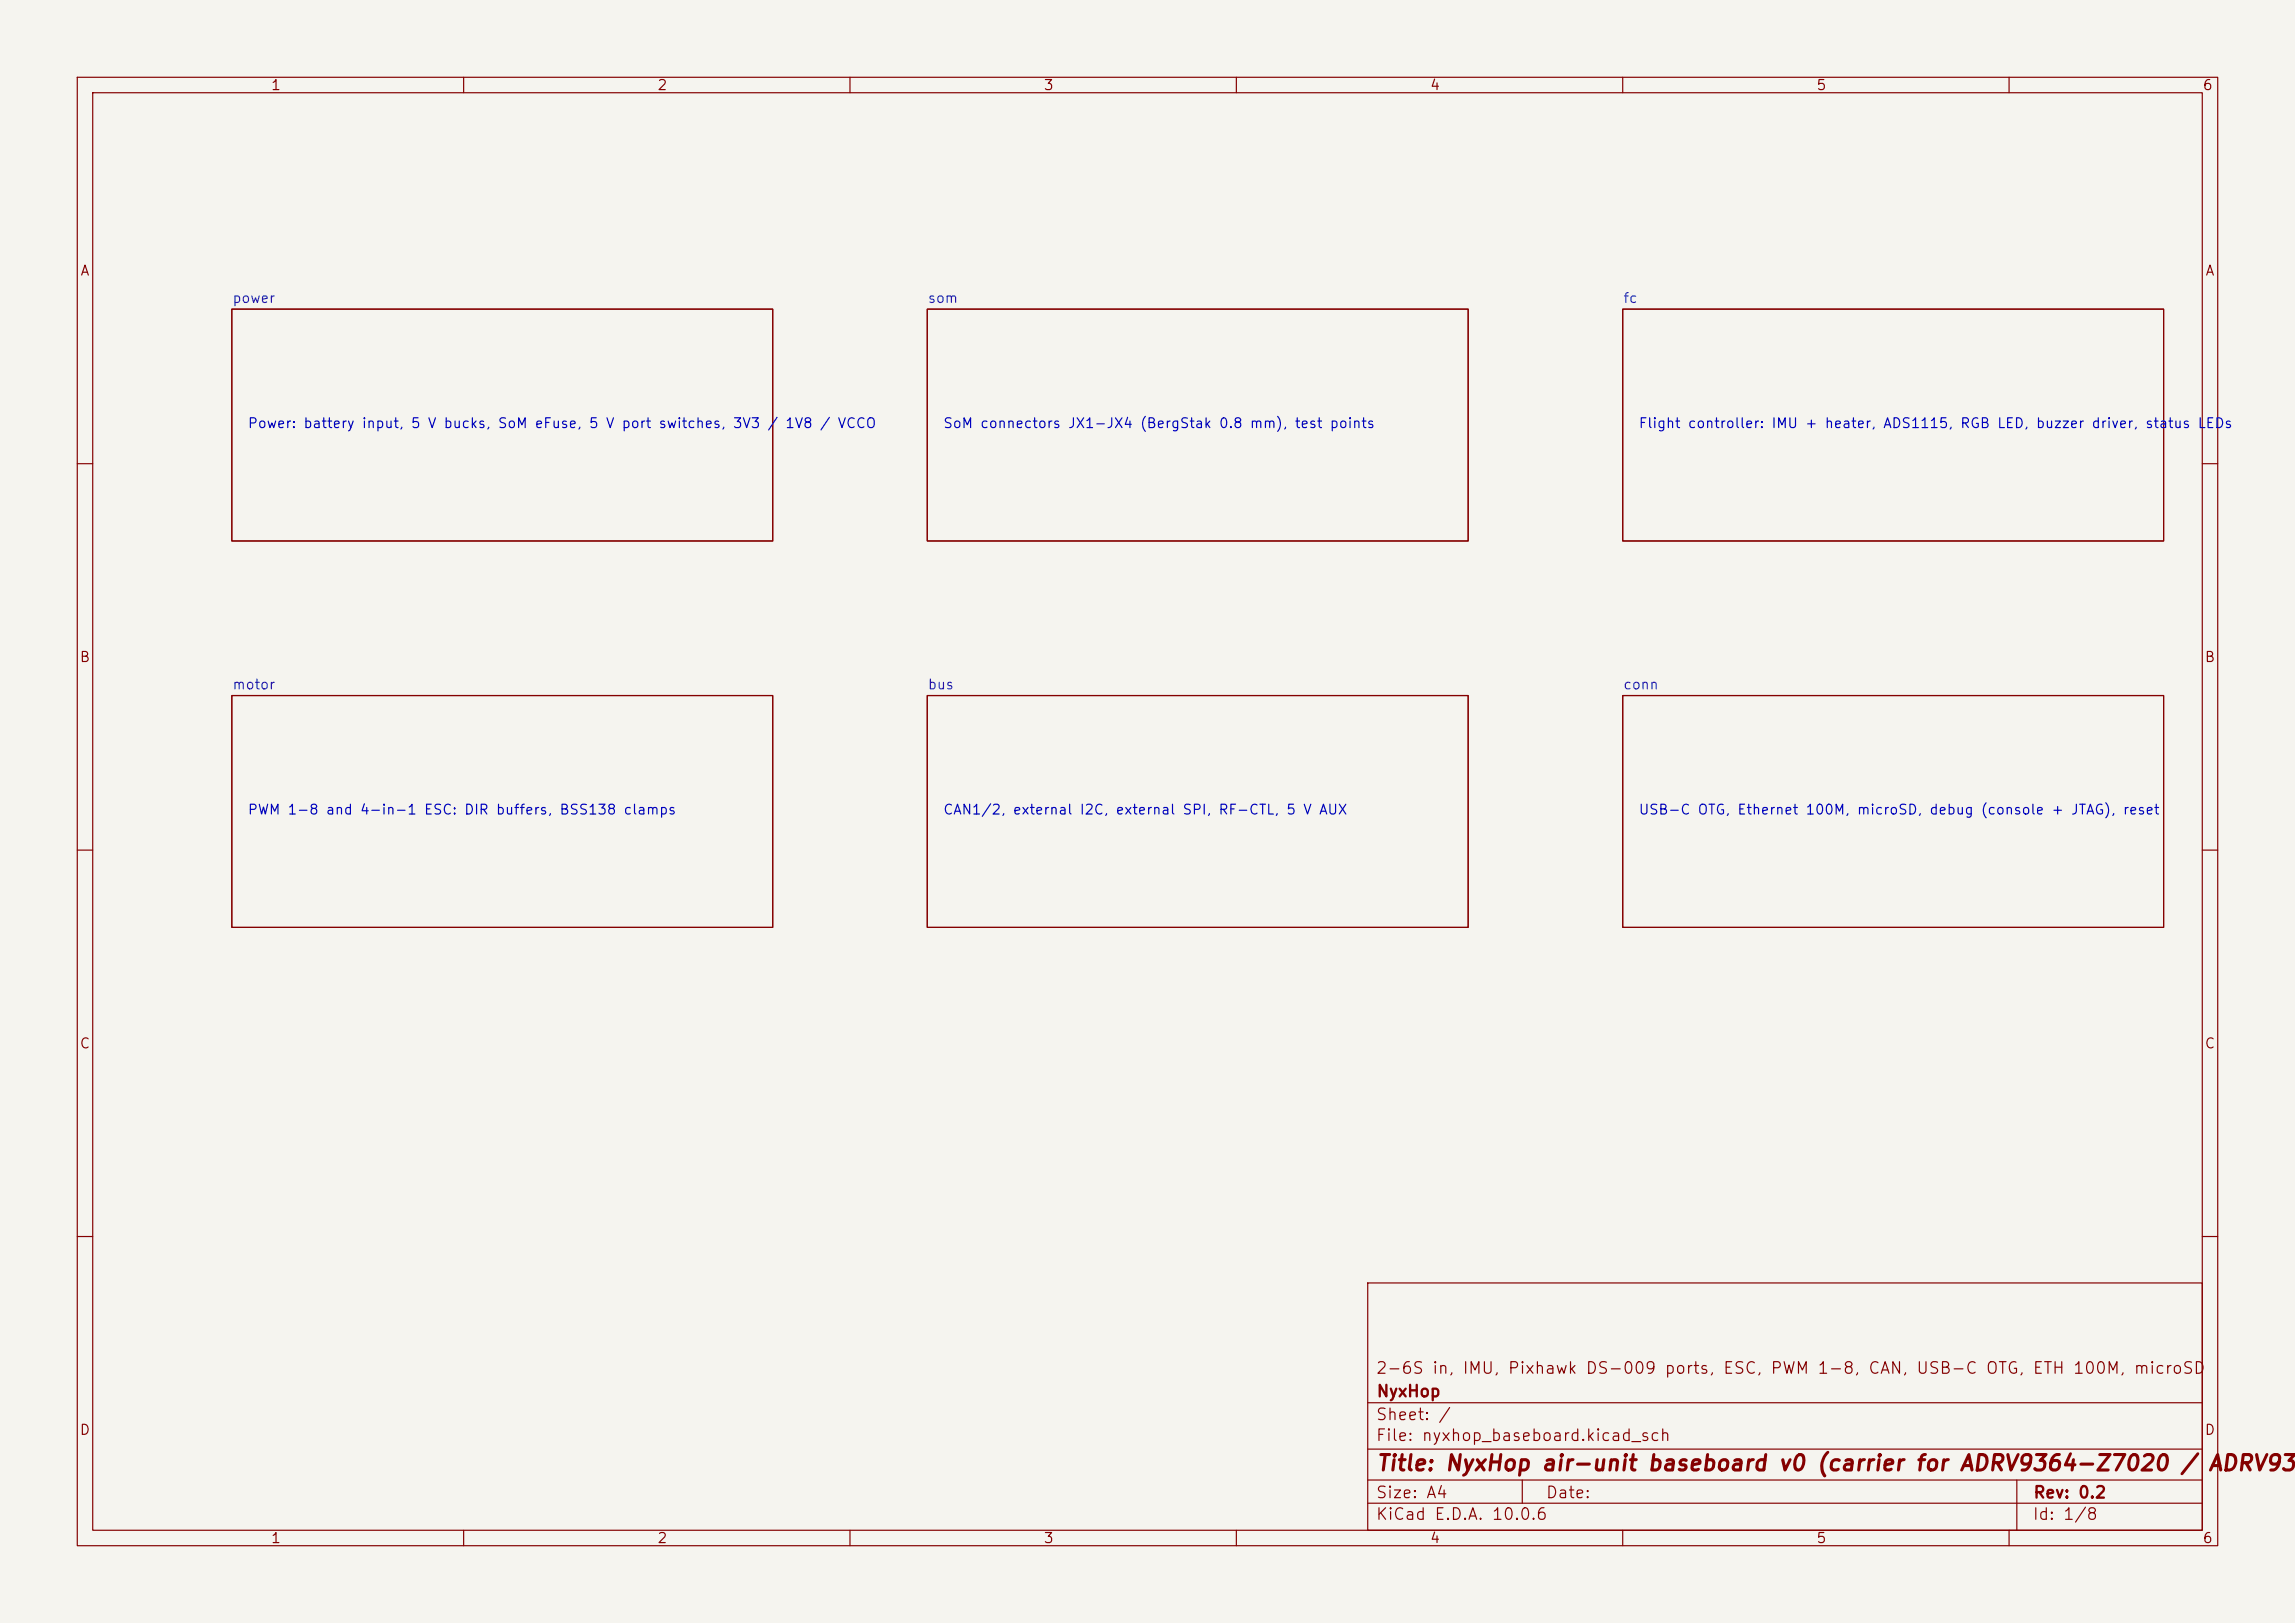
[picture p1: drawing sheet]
<svg xmlns="http://www.w3.org/2000/svg" width="297mm" height="210mm" viewBox="0 0 297 210" stroke-linecap="round" stroke-linejoin="round" font-family="sans-serif">
<defs><g id="words">
<g font-size="2" fill="#840000">
<text x="178" y="190.8">Title: NyxHop air-unit baseboard v0 (carrier for ADRV9364-Z7020 /</text>
<text x="285.6" y="190.8">ADRV936</text>
</g>
<g font-size="1.5" fill="#840000">
<text x="178" y="178.1">2-6S in, IMU, Pixhawk DS-009 ports, ESC, PWM 1-8, CAN, USB-C OTG, ETH 100M, microSD</text>
<text x="178" y="184.1">Sheet: /</text>
<text x="178" y="181.1">NyxHop</text>
<text x="178" y="186.8">File: nyxhop_baseboard.kicad_sch</text>
<text x="178" y="197">KiCad E.D.A. 10.0.6</text>
<text x="178" y="194.2">Size: A4</text>
<text x="200" y="194.2">Date:</text>
<text x="263" y="197">Id: 1/8</text>
<text x="263" y="194.2">Rev: 0.2</text>
</g>
<g font-size="1.3" fill="#840000">
<text x="35" y="12">1</text>
<text x="85" y="12">2</text>
<text x="135" y="12">3</text>
<text x="185" y="12">4</text>
<text x="235" y="12">5</text>
<text x="285" y="12">6</text>
<text x="10.3" y="36">A</text>
<text x="285.3" y="36">A</text>
<text x="10.2" y="86">B</text>
<text x="285.2" y="86">B</text>
<text x="10.2" y="136">C</text>
<text x="285.2" y="136">C</text>
<text x="10.2" y="186">D</text>
<text x="285.2" y="186">D</text>
<text x="35" y="200">1</text>
<text x="85" y="200">2</text>
<text x="135" y="200">3</text>
<text x="185" y="200">4</text>
<text x="235" y="200">5</text>
<text x="285" y="200">6</text>
</g>
<g font-size="1.3" fill="#006464">
<text x="30" y="39.5">power</text>
<text x="120" y="39.5">som</text>
<text x="210" y="39.5">fc</text>
<text x="30" y="89.5">motor</text>
<text x="120" y="89.5">bus</text>
<text x="210" y="89.5">conn</text>
</g>
<g font-size="1.3" fill="#0000c2">
<text x="32" y="55.7">Power: battery input, 5 V bucks, SoM eFuse, 5 V port switches, 3V3 / 1V8 / VCCO</text>
<text x="122" y="55.7">SoM connectors JX1-JX4 (BergStak 0.8 mm), test points</text>
<text x="212" y="55.7">Flight controller: IMU + heater, ADS1115, RGB LED, buzzer driver, status LEDs</text>
<text x="32" y="105.7">PWM 1-8 and 4-in-1 ESC: DIR buffers, BSS138 clamps</text>
<text x="122" y="105.7">CAN1/2, external I2C, external SPI, RF-CTL, 5 V AUX</text>
<text x="212" y="105.7">USB-C OTG, Ethernet 100M, microSD, debug (console + JTAG), reset</text>
</g>
</g></defs>
<path d="M0 0h297v210h-297z" fill="#f5f4ef" stroke="#f5f4ef" stroke-width=".13"/>
<g fill="none" stroke="#840000" stroke-width=".15">
<path d="M10 10h277v190h-277zM12 12h273v186h-273zM60 10v2M110 10v2M160 10v2M210 10v2M260 10v2M30 40h70v30h-70zM120 40h70v30h-70zM210 40h70v30h-70zM10 60h2M285 60h2"/>
<path d="M30 90h70v30h-70zM120 90h70v30h-70zM210 90h70v30h-70zM10 110h2M285 110h2M10 160h2M177 166h108v32h-108zM285 160h2M60 198v2M110 198v2M160 198v2M177 194.5h108"/>
<path d="M177 191.5h108M177 187.5h108M177 181.5h108M197 191.5v3M210 198v2M260 198v2M261 191.5v6.5"/>
</g>
<use href="#words"/>
</svg>
